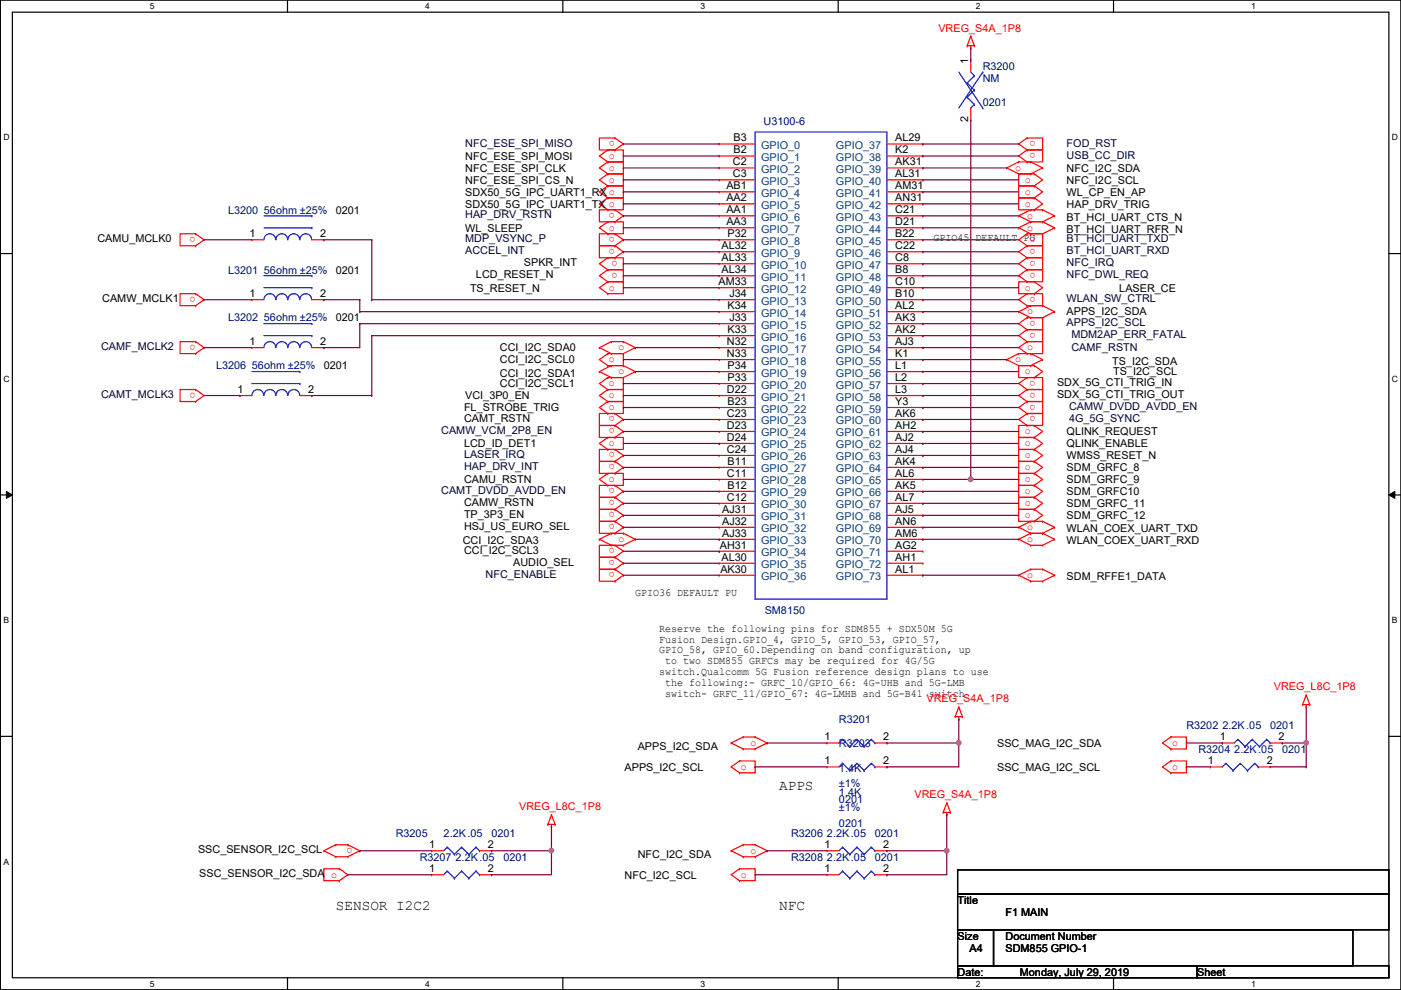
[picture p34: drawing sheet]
<svg xmlns="http://www.w3.org/2000/svg" width="297mm" height="210mm" viewBox="0 0 297 210" stroke-linecap="round" stroke-linejoin="round" font-family="sans-serif">
<defs><g id="words">
<g font-size="3">
<text x="165.2" y="167.6">APPS</text>
<text x="71.2" y="193">SENSOR I2C2</text>
<text x="165.2" y="193">NFC</text>
</g>
<g font-size="2.3" fill="#f00">
<text x="199" y="6.7">VREG_S4A_1P8</text>
<text x="130.4" y="29.9" transform="rotate(180 130.4 29.9)">o</text>
<text x="219.5" y="29.9" transform="rotate(180 219.5 29.9)">o</text>
<text x="129.1" y="33.7">o</text>
<text x="219.5" y="32.4" transform="rotate(180 219.5 32.4)">o</text>
<text x="129.1" y="36.2">o</text>
<text x="129.1" y="38.7">o</text>
<text x="215.2" y="36.2">o</text>
<text x="217.3" y="38.7">o</text>
<text x="217.3" y="41.3">o</text>
<text x="130.4" y="45.1" transform="rotate(180 130.4 45.1)">o</text>
<text x="217.3" y="43.8">o</text>
<text x="217.8" y="46.4">o</text>
<text x="41.5" y="50.2" transform="rotate(180 41.5 50.2)">o</text>
<text x="129.1" y="48.9">o</text>
<text x="130.4" y="50.2" transform="rotate(180 130.4 50.2)">o</text>
<text x="130.4" y="52.7" transform="rotate(180 130.4 52.7)">o</text>
<text x="217.8" y="48.9">o</text>
<text x="219.5" y="52.7" transform="rotate(180 219.5 52.7)">o</text>
<text x="219.5" y="50.2" transform="rotate(180 219.5 50.2)">o</text>
<text x="130.9" y="55.3" transform="rotate(180 130.9 55.3)">o</text>
<text x="130.9" y="57.8" transform="rotate(180 130.9 57.8)">o</text>
<text x="219.5" y="55.3" transform="rotate(180 219.5 55.3)">o</text>
<text x="219.5" y="57.8" transform="rotate(180 219.5 57.8)">o</text>
<text x="41.5" y="62.9" transform="rotate(180 41.5 62.9)">o</text>
<text x="129.1" y="61.6">o</text>
<text x="217.3" y="61.6">o</text>
<text x="219.5" y="62.9" transform="rotate(180 219.5 62.9)">o</text>
<text x="217.8" y="66.7">o</text>
<text x="219.5" y="68" transform="rotate(180 219.5 68)">o</text>
<text x="219.5" y="70.5" transform="rotate(180 219.5 70.5)">o</text>
<text x="41.5" y="73.1" transform="rotate(180 41.5 73.1)">o</text>
<text x="129.1" y="76.8">o</text>
<text x="131.1" y="74.3">o</text>
<text x="215.2" y="76.8">o</text>
<text x="217.8" y="74.3">o</text>
<text x="41.5" y="83.2" transform="rotate(180 41.5 83.2)">o</text>
<text x="129.1" y="81.9">o</text>
<text x="131.1" y="79.4">o</text>
<text x="217.3" y="79.4">o</text>
<text x="219.5" y="83.2" transform="rotate(180 219.5 83.2)">o</text>
<text x="219.5" y="80.7" transform="rotate(180 219.5 80.7)">o</text>
<text x="129.1" y="87">o</text>
<text x="129.1" y="84.5">o</text>
<text x="130.4" y="88.3" transform="rotate(180 130.4 88.3)">o</text>
<text x="219.5" y="85.8" transform="rotate(180 219.5 85.8)">o</text>
<text x="219.5" y="88.3" transform="rotate(180 219.5 88.3)">o</text>
<text x="129.1" y="94.6">o</text>
<text x="130.4" y="95.9" transform="rotate(180 130.4 95.9)">o</text>
<text x="130.4" y="90.8" transform="rotate(180 130.4 90.8)">o</text>
<text x="217.3" y="94.6">o</text>
<text x="217.3" y="92.1">o</text>
<text x="130.4" y="98.5" transform="rotate(180 130.4 98.5)">o</text>
<text x="217.3" y="99.7">o</text>
<text x="217.3" y="97.2">o</text>
<text x="129.1" y="102.2">o</text>
<text x="130.4" y="106.1" transform="rotate(180 130.4 106.1)">o</text>
<text x="130.4" y="103.5" transform="rotate(180 130.4 103.5)">o</text>
<text x="217.3" y="102.2">o</text>
<text x="217.3" y="107.3">o</text>
<text x="217.3" y="104.8">o</text>
<text x="130.4" y="108.6" transform="rotate(180 130.4 108.6)">o</text>
<text x="130.4" y="111.2" transform="rotate(180 130.4 111.2)">o</text>
<text x="217.3" y="109.9">o</text>
<text x="217.8" y="112.4">o</text>
<text x="130.4" y="116.2" transform="rotate(180 130.4 116.2)">o</text>
<text x="130.4" y="118.8" transform="rotate(180 130.4 118.8)">o</text>
<text x="131.1" y="114.9">o</text>
<text x="217.8" y="114.9">o</text>
<text x="130.4" y="121.3" transform="rotate(180 130.4 121.3)">o</text>
<text x="217.8" y="122.6">o</text>
<text x="196.4" y="148.9">VREG_S4A_1P8</text>
<text x="270.1" y="146.4">VREG_L8C_1P8</text>
<text x="159.1" y="158.1">o</text>
<text x="248.5" y="158.1">o</text>
<text x="157.1" y="163.2">o</text>
<text x="248.5" y="163.2">o</text>
<text x="110.1" y="171.8">VREG_L8C_1P8</text>
<text x="193.9" y="169.2">VREG_S4A_1P8</text>
<text x="74.8" y="179.7" transform="rotate(180 74.8 179.7)">o</text>
<text x="159.1" y="181">o</text>
<text x="70.2" y="186.1">o</text>
<text x="157.1" y="186.1">o</text>
</g>
<g font-size="2.3">
<text x="205.3" y="13.5" transform="rotate(-90 205.3 13.5)">1</text>
<text x="155.5" y="30">B3</text>
<text x="189.8" y="30">AL29</text>
<text x="205.3" y="26" transform="rotate(-90 205.3 26)">2</text>
<text x="98.6" y="33.9">NFC_ESE_SPI_MOSI</text>
<text x="155.4" y="35.1">C2</text>
<text x="155.5" y="32.5">B2</text>
<text x="189.8" y="32.5">K2</text>
<text x="189.8" y="35.1">AK31</text>
<text x="98.6" y="36.4">NFC_ESE_SPI_CLK</text>
<text x="98.6" y="38.9">NFC_ESE_SPI_CS_N</text>
<text x="98.6" y="41.5">SDX50_5G_IPC_UART1_RX o</text>
<text x="154" y="40.1">AB1</text>
<text x="155.4" y="37.6">C3</text>
<text x="189.8" y="37.6">AL31</text>
<text x="189.8" y="40.1">AM31</text>
<text x="226.1" y="38.9">NFC_I2C_SCL</text>
<text x="226.1" y="36.4">NFC_I2C_SDA</text>
<text x="226.1" y="41.5">WL_CP_EN_AP</text>
<text x="71.2" y="45.3">0201</text>
<text x="98.6" y="44">SDX50_5G_IPC_UART1_TX o</text>
<text x="154" y="42.7">AA2</text>
<text x="154" y="45.2">AA1</text>
<text x="154" y="47.8">AA3</text>
<text x="189.8" y="42.7">AN31</text>
<text x="189.8" y="45.2">C21</text>
<text x="189.8" y="47.8">D21</text>
<text x="226.1" y="46.8">BT_HCI_UART_CTS_N</text>
<text x="226.1" y="44">HAP_DRV_TRIG</text>
<text x="20.7" y="51.4">CAMU_MCLK0</text>
<text x="52.9" y="50.3">1</text>
<text x="67.9" y="50.3">2</text>
<text x="98.6" y="49.1">WL_SLEEP</text>
<text x="153" y="52.8">AL32</text>
<text x="154.3" y="50.3">P32</text>
<text x="189.8" y="50.3">B22</text>
<text x="189.8" y="52.8">C22</text>
<text x="197.9" y="51.2">GPIO45 DEFAULT PU</text>
<text x="226.1" y="49.4">BT_HCI_UART_RFR_N</text>
<text x="71.2" y="58">0201</text>
<text x="100.9" y="59">LCD_RESET_N</text>
<text x="111.1" y="56.5">SPKR_INT</text>
<text x="153" y="55.4">AL33</text>
<text x="153" y="57.9">AL34</text>
<text x="189.8" y="55.4">C8</text>
<text x="189.8" y="57.9">B8</text>
<text x="21.7" y="64.1">CAMW_MCLK1</text>
<text x="52.9" y="63">1</text>
<text x="67.9" y="63">2</text>
<text x="99.6" y="61.8">TS_RESET_N</text>
<text x="152.4" y="60.5">AM33</text>
<text x="154.3" y="65.5">K34</text>
<text x="154.6" y="63">J34</text>
<text x="189.8" y="60.5">C10</text>
<text x="189.8" y="63">B10</text>
<text x="189.8" y="65.5">AL2</text>
<text x="237.3" y="61.8">LASER_CE</text>
<text x="71.2" y="68.2">0201</text>
<text x="154.3" y="70.6">K33</text>
<text x="154.6" y="68.1">J33</text>
<text x="189.8" y="68.1">AK3</text>
<text x="189.8" y="70.6">AK2</text>
<text x="226.1" y="66.9">APPS_I2C_SDA</text>
<text x="52.9" y="73.2">1</text>
<text x="67.9" y="73.2">2</text>
<text x="106" y="74.5">CCI_I2C_SDA0</text>
<text x="106" y="77">CCI_I2C_SCL0</text>
<text x="154.1" y="73.2">N32</text>
<text x="154.1" y="75.7">N33</text>
<text x="189.8" y="73.2">AJ3</text>
<text x="189.8" y="75.7">K1</text>
<text x="235.8" y="77.3">TS_I2C_SDA</text>
<text x="50.4" y="83.3">1</text>
<text x="65.4" y="83.3">2</text>
<text x="68.7" y="78.3">0201</text>
<text x="106" y="79.8">CCI_I2C_SDA1</text>
<text x="106" y="82.1">CCI_I2C_SCL1</text>
<text x="154.1" y="83.3">D22</text>
<text x="154.3" y="78.2">P34</text>
<text x="154.3" y="80.8">P33</text>
<text x="189.8" y="78.2">L1</text>
<text x="189.8" y="80.8">L2</text>
<text x="189.8" y="83.3">L3</text>
<text x="224.1" y="81.9">SDX_5G_CTI_TRIG_IN</text>
<text x="236" y="79.6">TS_I2C_SCL</text>
<text x="98.4" y="87.2">FL_STROBE_TRIG</text>
<text x="98.4" y="89.5">CAMT_RSTN</text>
<text x="98.6" y="84.7">VCI_3P0_EN</text>
<text x="154.1" y="88.4">C23</text>
<text x="154.3" y="85.9">B23</text>
<text x="189.8" y="85.9">Y3</text>
<text x="189.8" y="88.4">AK6</text>
<text x="224.1" y="84.4">SDX_5G_CTI_TRIG_OUT</text>
<text x="98.4" y="94.8">LCD_ID_DET1</text>
<text x="154.1" y="90.9">D23</text>
<text x="154.1" y="93.5">D24</text>
<text x="189.8" y="90.9">AH2</text>
<text x="189.8" y="93.5">AJ2</text>
<text x="226.1" y="94.8">QLINK_ENABLE</text>
<text x="226.1" y="92.3">QLINK_REQUEST</text>
<text x="154.1" y="96">C24</text>
<text x="154.1" y="101.1">C11</text>
<text x="154.3" y="98.6">B11</text>
<text x="189.8" y="96">AJ4</text>
<text x="189.8" y="98.6">AK4</text>
<text x="189.8" y="101.1">AL6</text>
<text x="226.1" y="99.9">SDM_GRFC_8</text>
<text x="226.1" y="97.4">WMSS_RESET_N</text>
<text x="98.4" y="107.3">CAMW_RSTN</text>
<text x="98.4" y="102.4">CAMU_RSTN</text>
<text x="154.1" y="106.2">C12</text>
<text x="154.3" y="103.6">B12</text>
<text x="189.8" y="103.6">AK5</text>
<text x="189.8" y="106.2">AL7</text>
<text x="226.1" y="102.4">SDM_GRFC_9</text>
<text x="226.1" y="107.5">SDM_GRFC_11</text>
<text x="226.1" y="105">SDM_GRFC10</text>
<text x="98.4" y="109.8">TP_3P3_EN</text>
<text x="98.4" y="112.4">HSJ_US_EURO_SEL</text>
<text x="153.1" y="108.7">AJ31</text>
<text x="153.1" y="111.3">AJ32</text>
<text x="153.1" y="113.8">AJ33</text>
<text x="189.8" y="108.7">AJ5</text>
<text x="189.8" y="111.3">AN6</text>
<text x="189.8" y="113.8">AM6</text>
<text x="226.1" y="112.9">WLAN_COEX_UART_TXD</text>
<text x="226.1" y="110.1">SDM_GRFC_12</text>
<text x="98.1" y="115.4">CCI_I2C_SDA3</text>
<text x="98.4" y="117.4">CCI_I2C_SCL3</text>
<text x="108.8" y="120">AUDIO_SEL</text>
<text x="152.6" y="116.3">AH31</text>
<text x="153" y="118.9">AL30</text>
<text x="189.8" y="116.3">AG2</text>
<text x="189.8" y="118.9">AH1</text>
<text x="226.1" y="115.4">WLAN_COEX_UART_RXD</text>
<text x="152.7" y="121.4">AK30</text>
<text x="189.8" y="121.4">AL1</text>
<text x="226.1" y="123">SDM_RFFE1_DATA</text>
<text x="134.7" y="126.4">GPIO36 DEFAULT PU</text>
<text x="139.8" y="134">Reserve the following pins for SDM855 + SDX50M 5G</text>
<text x="139.8" y="136.3">Fusion Design.GPIO_4, GPIO_5, GPIO_53, GPIO_57,</text>
<text x="139.8" y="138.6">GPIO_58, GPIO_60.Depending on band configuration, up</text>
<text x="139.8" y="143.1">switch.Qualcomm 5G Fusion reference design plans to use</text>
<text x="141.1" y="140.8">to two SDM855 GRFCs may be required for 4G/5G</text>
<text x="141.1" y="145.4">the following:- GRFC_10/GPIO_66: 4G-UHB and 5G-LMB</text>
<text x="141.1" y="147.7">switch- GRFC_11/GPIO_67: 4G-LMHB and 5G-B41 switch</text>
<text x="135.2" y="159.1">APPS_I2C_SDA</text>
<text x="174.8" y="157">1</text>
<text x="187.3" y="157">2</text>
<text x="211.4" y="158.3">SSC_MAG_I2C_SDA</text>
<text x="258.7" y="157">1</text>
<text x="271.1" y="157">2</text>
<text x="132.4" y="163.4">APPS_I2C_SCL</text>
<text x="174.8" y="162.1">1</text>
<text x="187.3" y="162.1">2</text>
<text x="211.4" y="163.4">SSC_MAG_I2C_SCL</text>
<text x="256.1" y="162.1">1</text>
<text x="268.6" y="162.1">2</text>
<text x="91" y="179.8">1</text>
<text x="103.5" y="179.8">2</text>
<text x="174.8" y="179.8">1</text>
<text x="187.3" y="179.8">2</text>
<text x="42" y="180.9">SSC_SENSOR_I2C_SCL</text>
<text x="91" y="184.9">1</text>
<text x="103.5" y="184.9">2</text>
<text x="135.2" y="181.9">NFC_I2C_SDA</text>
<text x="174.8" y="184.9">1</text>
<text x="187.3" y="184.9">2</text>
<text x="42.2" y="186">SSC_SENSOR_I2C_SDA</text>
<text x="132.4" y="186.3">NFC_I2C_SCL</text>
<text x="203" y="191.6">Title</text>
<text x="213.2" y="194.1">F1 MAIN</text>
<text x="203" y="199.2">Size</text>
<text x="205.6" y="201.8">A4</text>
<text x="213.2" y="199.2">Document Number</text>
<text x="213.2" y="201.8">SDM855 GPIO-1</text>
<text x="203" y="206.8">Date:</text>
<text x="216.2" y="206.8">Monday, July 29, 2019</text>
<text x="253.8" y="206.8">Sheet</text>
</g>
<g font-size="2.3" fill="#00007f">
<text x="208.4" y="14.8">R3200</text>
<text x="208.4" y="17.4">NM</text>
<text x="208.4" y="22.4">0201</text>
<text x="161.9" y="26.5">U3100-6</text>
<text x="48.3" y="45.3">L3200 56ohm ±25%</text>
<text x="48.3" y="58">L3201 56ohm ±25%</text>
<text x="48.3" y="68.2">L3202 56ohm ±25%</text>
<text x="45.8" y="78.3">L3206 56ohm ±25%</text>
<text x="162.1" y="130.1">SM8150</text>
<text x="177.9" y="153.2">R3201</text>
<text x="251.5" y="154.5">R3202 2.2K.05</text>
<text x="269.3" y="154.5">0201</text>
<text x="177.9" y="158.3">R3203</text>
<text x="254.1" y="159.6">R3204 2.2K.05</text>
<text x="271.9" y="159.6">0201</text>
<text x="177.9" y="163.7">1.4K</text>
<text x="177.9" y="167">±1%</text>
<text x="177.9" y="170.3">0201</text>
<text x="177.9" y="168.7">1.4K</text>
<text x="177.9" y="172">±1%</text>
<text x="83.9" y="177.4">R3205</text>
<text x="94.1" y="177.4">2.2K.05</text>
<text x="104.2" y="177.4">0201</text>
<text x="167.7" y="177.4">R3206 2.2K.05</text>
<text x="177.9" y="175.3">0201</text>
<text x="185.5" y="177.4">0201</text>
<text x="89" y="182.5">R3207 2.2K.05</text>
<text x="106.8" y="182.5">0201</text>
<text x="167.7" y="182.5">R3208 2.2K.05</text>
<text x="185.5" y="182.5">0201</text>
</g>
<g font-size="2.3" fill="#000040">
<text x="98.6" y="31.1">NFC_ESE_SPI_MISO</text>
<text x="226.1" y="31.1">FOD_RST</text>
<text x="226.1" y="33.6">USB_CC_DIR</text>
<text x="98.6" y="46.3">HAP_DRV_RSTN</text>
<text x="98.6" y="51.4">MDP_VSYNC_P</text>
<text x="98.6" y="53.9">ACCEL_INT</text>
<text x="226.1" y="53.9">BT_HCI_UART_RXD</text>
<text x="226.1" y="51.4">BT_HCI_UART_TXD</text>
<text x="226.1" y="56.5">NFC_IRQ</text>
<text x="226.1" y="59">NFC_DWL_REQ</text>
<text x="226.1" y="64.1">WLAN_SW_CTRL</text>
<text x="226.1" y="69.2">APPS_I2C_SCL</text>
<text x="227.2" y="71.7">MDM2AP_ERR_FATAL</text>
<text x="21.4" y="74.3">CAMF_MCLK2</text>
<text x="227.2" y="74.5">CAMF_RSTN</text>
<text x="21.4" y="84.4">CAMT_MCLK3</text>
<text x="226.6" y="87">CAMW_DVDD_AVDD_EN</text>
<text x="226.6" y="89.5">4G_5G_SYNC</text>
<text x="93.6" y="92">CAMW_VCM_2P8_EN</text>
<text x="98.4" y="97.1">LASER_IRQ</text>
<text x="98.4" y="99.7">HAP_DRV_INT</text>
<text x="93.6" y="104.7">CAMT_DVDD_AVDD_EN</text>
<text x="103" y="122.5">NFC_ENABLE</text>
</g>
<g font-size="2.3" fill="#00407f">
<text x="161.4" y="31.6">GPIO_0</text>
<text x="161.4" y="34.1">GPIO_1</text>
<text x="177.2" y="31.6">GPIO_37</text>
<text x="177.2" y="34.1">GPIO_38</text>
<text x="161.4" y="36.7">GPIO_2</text>
<text x="161.4" y="39.2">GPIO_3</text>
<text x="161.4" y="41.7">GPIO_4</text>
<text x="177.2" y="36.7">GPIO_39</text>
<text x="177.2" y="39.2">GPIO_40</text>
<text x="177.2" y="41.7">GPIO_41</text>
<text x="161.4" y="44.3">GPIO_5</text>
<text x="161.4" y="46.8">GPIO_6</text>
<text x="177.2" y="44.3">GPIO_42</text>
<text x="177.2" y="46.8">GPIO_43</text>
<text x="161.4" y="49.4">GPIO_7</text>
<text x="161.4" y="51.9">GPIO_8</text>
<text x="177.2" y="49.4">GPIO_44</text>
<text x="177.2" y="51.9">GPIO_45</text>
<text x="161.4" y="54.4">GPIO_9</text>
<text x="161.4" y="57">GPIO_10</text>
<text x="161.4" y="59.5">GPIO_11</text>
<text x="177.2" y="54.4">GPIO_46</text>
<text x="177.2" y="57">GPIO_47</text>
<text x="177.2" y="59.5">GPIO_48</text>
<text x="161.4" y="62.1">GPIO_12</text>
<text x="161.4" y="64.6">GPIO_13</text>
<text x="177.2" y="62.1">GPIO_49</text>
<text x="177.2" y="64.6">GPIO_50</text>
<text x="161.4" y="67.1">GPIO_14</text>
<text x="161.4" y="69.7">GPIO_15</text>
<text x="177.2" y="67.1">GPIO_51</text>
<text x="177.2" y="69.7">GPIO_52</text>
<text x="161.4" y="72.2">GPIO_16</text>
<text x="161.4" y="74.8">GPIO_17</text>
<text x="161.4" y="77.3">GPIO_18</text>
<text x="177.2" y="72.2">GPIO_53</text>
<text x="177.2" y="74.8">GPIO_54</text>
<text x="177.2" y="77.3">GPIO_55</text>
<text x="161.4" y="79.8">GPIO_19</text>
<text x="161.4" y="82.4">GPIO_20</text>
<text x="177.2" y="79.8">GPIO_56</text>
<text x="177.2" y="82.4">GPIO_57</text>
<text x="161.4" y="84.9">GPIO_21</text>
<text x="161.4" y="87.5">GPIO_22</text>
<text x="177.2" y="84.9">GPIO_58</text>
<text x="177.2" y="87.5">GPIO_59</text>
<text x="161.4" y="90">GPIO_23</text>
<text x="161.4" y="92.5">GPIO_24</text>
<text x="161.4" y="95.1">GPIO_25</text>
<text x="177.2" y="90">GPIO_60</text>
<text x="177.2" y="92.5">GPIO_61</text>
<text x="177.2" y="95.1">GPIO_62</text>
<text x="161.4" y="97.6">GPIO_26</text>
<text x="161.4" y="100.2">GPIO_27</text>
<text x="177.2" y="97.6">GPIO_63</text>
<text x="177.2" y="100.2">GPIO_64</text>
<text x="161.4" y="102.7">GPIO_28</text>
<text x="161.4" y="105.2">GPIO_29</text>
<text x="161.4" y="107.8">GPIO_30</text>
<text x="177.2" y="102.7">GPIO_65</text>
<text x="177.2" y="105.2">GPIO_66</text>
<text x="177.2" y="107.8">GPIO_67</text>
<text x="161.4" y="110.3">GPIO_31</text>
<text x="161.4" y="112.9">GPIO_32</text>
<text x="177.2" y="110.3">GPIO_68</text>
<text x="177.2" y="112.9">GPIO_69</text>
<text x="161.4" y="115.4">GPIO_33</text>
<text x="161.4" y="117.9">GPIO_34</text>
<text x="177.2" y="115.4">GPIO_70</text>
<text x="177.2" y="117.9">GPIO_71</text>
<text x="161.4" y="120.5">GPIO_35</text>
<text x="161.4" y="123">GPIO_36</text>
<text x="177.2" y="120.5">GPIO_72</text>
<text x="177.2" y="123">GPIO_73</text>
</g>
<g font-size="1.8">
<text x="31.8" y="1.9">5</text>
<text x="90.1" y="1.9">4</text>
<text x="148.5" y="1.9">3</text>
<text x="206.9" y="1.9">2</text>
<text x="265.3" y="1.9">1</text>
<text x=".7" y="29.8">D</text>
<text x="295.1" y="29.8">D</text>
<text x=".7" y="80.9">C</text>
<text x="295.1" y="80.9">C</text>
<text x=".7" y="132.1">B</text>
<text x="295.1" y="132.1">B</text>
<text x=".7" y="183.3">A</text>
<text x="31.8" y="209.2">5</text>
<text x="90.1" y="209.2">4</text>
<text x="148.5" y="209.2">3</text>
<text x="206.9" y="209.2">2</text>
<text x="265.3" y="209.2">1</text>
</g>
</g></defs>
<path d="M.1 0h296.9v209.8h-296.9zM2.6 2.6h291.9v204.7h-291.9z" fill="none" stroke="#000" stroke-width=".25"/>
<g fill="#fff">
<path d="M31.8 .3h1v2h-1z"/>
<path d="M31.8 207.6h1v1.9h-1z"/>
</g>
<path d="M61 0v2.6M61 207.3v2.5" fill="none" stroke="#000" stroke-width=".25"/>
<g fill="#fff">
<path d="M90.1 .3h1v2h-1z"/>
<path d="M90.1 207.6h1v1.9h-1z"/>
</g>
<path d="M119.3 0v2.6M119.3 207.3v2.5" fill="none" stroke="#000" stroke-width=".25"/>
<g fill="#fff">
<path d="M148.5 .3h1v2h-1z"/>
<path d="M148.5 207.6h1v1.9h-1z"/>
</g>
<path d="M177.7 0v2.6M177.7 207.3v2.5" fill="none" stroke="#000" stroke-width=".25"/>
<g fill="#fff">
<path d="M206.9 .3h1v2h-1z"/>
<path d="M206.9 207.6h1v1.9h-1z"/>
</g>
<path d="M236.1 0v2.6M236.1 207.3v2.5" fill="none" stroke="#000" stroke-width=".25"/>
<g fill="#fff">
<path d="M265.3 .3h.9v2h-.9z"/>
<path d="M265.3 207.6h.9v1.9h-.9z"/>
<path d="M.7 28.2h1.3v1.9h-1.3z"/>
<path d="M295.1 28.2h1.3v1.9h-1.3z"/>
<path d="M.7 79.3h1.3v2h-1.3z"/>
<path d="M295.1 79.3h1.3v2h-1.3z"/>
</g>
<path d="M.1 53.8h2.5M294.5 53.8h2.5" fill="none" stroke="#000" stroke-width=".25"/>
<g fill="#fff">
<path d="M.7 130.5h1.2v2h-1.2z"/>
<path d="M295.1 130.5h1.2v2h-1.2z"/>
</g>
<path d="M.1 104.9h2.5M294.5 104.9h2.5" fill="none" stroke="#000" stroke-width=".25"/>
<path d="M1.4 104.2l1.2 .7-1.2 .8zM294.5 104.9l1.2-.7v1.5z" fill="#000"/>
<path d="M1.4 104.2l1.2 .7-1.2 .8zM294.5 104.9l1.2-.7v1.5z" fill="none" stroke="#000" stroke-width=".21"/>
<path d="M.7 181.7h1.2v2h-1.2z" fill="#fff"/>
<path d="M.1 156.1h2.5M294.5 156.1h2.5M203 184.4h91.5v5.1h-91.5zM203 189.5h91.5v7.6h-91.5zM203 197.1h7.6v7.7h-7.6zM210.6 197.1h76.2v7.7h-76.2zM203 204.8h50.8v2.5h-50.8zM253.8 204.8h40.7v2.5h-40.7z" fill="none" stroke="#000" stroke-width=".25"/>
<g fill="none" stroke="#f00" stroke-width=".25">
<path d="M205.1 9.7h.1M205.1 9.7h1.5M205.8 10.2h.1M205.8 7.7h.1M205.8 12.7h.1M205.8 9.7v.5M205.8 12.7v2.6M205.8 7.7l.8 2M205.8 7.7l-.7 2M206.6 9.7h.1M128.9 31.8h.1M128.9 34.3h.1"/>
<path d="M128.9 31.8h3.3v2.5h-3.3M128.9 36.9h.1M128.9 34.3h3.3v2.6h-3.3M128.9 39.4h.1M128.9 36.9h3.3v2.5h-3.3M128.9 39.4h3.3v2.6h-3.3M128.9 31.8l-1.8 1.3 1.8 1.2M128.9 34.3l-1.8 1.3 1.8 1.3M128.9 36.9l-1.8 1.2 1.8 1.3M128.9 39.4l-1.8 1.3 1.8 1.3M130.4 31.8h.1M130.4 29.3h.1"/>
<path d="M130.4 29.3h-3.3v2.5h3.3M130.4 29.3l1.8 1.2-1.8 1.3M152.5 30.5h.1M152.5 33.1h.1M152.5 35.6h.1M152.5 38.1h.1M152.5 30.5h7.6M152.5 33.1h7.6M152.5 35.6h7.6M152.5 38.1h7.6M188 30.5h7.7M188 33.1h7.7"/>
<path d="M188 35.6h7.7M188 38.1h7.7M195.7 30.5h.1M195.7 33.1h.1M195.7 35.6h.1M195.7 38.1h.1M205.8 25.4h.1M205.8 22.9v2.5M213.4 35.6h.1M213.4 35.6l2.6 1.3M216 34.3h.1M216 36.9h.1"/>
<path d="M216 34.3l-2.6 1.3M216 34.3h2.5M216 36.9h2.5M217.8 31.8h.1M217.8 29.3h.1M217.8 29.3h3.3v2.5h-3.3M217.8 34.3h.1M217.8 31.8h3.3v2.5h-3.3M217.8 29.3l-1.8 1.2 1.8 1.3M217.8 31.8l-1.8 1.3 1.8 1.2M218.5 34.3h.1M218.5 36.9h.1"/>
<path d="M218.5 34.3l2.6 1.3M219.3 36.9h.1M219.3 39.4h.1M219.3 36.9h-3.3v2.5h3.3M219.3 39.4h-3.3v2.6h3.3M219.3 36.9l1.8 1.2-1.8 1.3M219.3 39.4l1.8 1.3-1.8 1.3M221.1 35.6h.1M221.1 35.6l-2.6 1.3M41.5 52.1h.1M41.5 49.6h.1M41.5 49.6h-3.3v2.5h3.3"/>
<path d="M41.5 49.6l1.8 1.2-1.8 1.3M53.4 50.8h.1M53.4 50.8h2.6M66.1 50.8h2.6M68.7 50.8h.1M128.9 42h.1M128.9 44.5h.1M128.9 42h3.3v2.5h-3.3M128.9 59.7h.1M128.9 59.7h3.3v2.6h-3.3M128.9 57.2h.1M128.9 54.7h.1"/>
<path d="M128.9 54.7h3.3v2.5h-3.3M128.9 57.2h3.3v2.5h-3.3M128.9 47h.1M128.9 49.6h.1M128.9 47h3.3v2.6h-3.3M128.9 42l-1.8 1.2 1.8 1.3M128.9 59.7l-1.8 1.3 1.8 1.3M128.9 54.7l-1.8 1.2 1.8 1.3M128.9 57.2l-1.8 1.3 1.8 1.2M128.9 47l-1.8 1.3 1.8 1.3M130.4 52.1h.1M130.4 49.6h.1"/>
<path d="M130.4 49.6h-3.3v2.5h3.3M130.4 54.7h.1M130.4 52.1h-3.3v2.6h3.3M130.4 47h.1M130.4 44.5h.1M130.4 44.5h-3.3v2.5h3.3M130.4 49.6l1.8 1.2-1.8 1.3M130.4 52.1l1.8 1.3-1.8 1.3M130.4 44.5l1.8 1.3-1.8 1.2M152.5 40.7h.1M152.5 43.2h.1M152.5 45.8h.1"/>
<path d="M152.5 48.3h.1M152.5 50.8h.1M152.5 53.4h.1M152.5 55.9h.1M152.5 58.5h.1M152.5 50.8h7.6M152.5 40.7h7.6M152.5 43.2h7.6M152.5 45.8h7.6M152.5 48.3h7.6M152.5 53.4h7.6M152.5 55.9h7.6"/>
<path d="M152.5 58.5h7.6M188 50.8h7.7M188 40.7h7.7M188 43.2h7.7M188 45.8h7.7M188 48.3h7.7M188 53.4h7.7M188 55.9h7.7M188 58.5h7.7M195.7 40.7h.1M195.7 43.2h.1M195.7 45.8h.1"/>
<path d="M195.7 48.3h.1M195.7 50.8h.1M195.7 53.4h.1M195.7 55.9h.1M195.7 58.5h.1M216 45.8h.1M216 48.3h.1M216 45.8l2.5 1.2M216 48.3l2.5 1.3M217.8 54.7h.1M217.8 52.1h.1M217.8 52.1h3.3v2.6h-3.3"/>
<path d="M217.8 57.2h.1M217.8 54.7h3.3v2.5h-3.3M217.8 59.7h.1M217.8 57.2h3.3v2.5h-3.3M217.8 49.6h.1M217.8 49.6h3.3v2.5h-3.3M217.8 52.1l-1.8 1.3 1.8 1.3M217.8 54.7l-1.8 1.2 1.8 1.3M217.8 57.2l-1.8 1.3 1.8 1.2M217.8 49.6l-1.8 1.2 1.8 1.3M218.5 44.5h.1M218.5 47h.1"/>
<path d="M218.5 49.6h.1M218.5 44.5l-2.5 1.3M218.5 44.5h2.6M218.5 47h2.6M218.5 47l-2.5 1.3M218.5 49.6h2.6M219.3 59.7h.1M219.3 59.7h-3.3v2.6h3.3M219.3 42h.1M219.3 44.5h.1M219.3 42h-3.3v2.5h3.3M219.3 59.7l1.8 1.3-1.8 1.3"/>
<path d="M219.3 42l1.8 1.2-1.8 1.3M221.1 44.5h.1M221.1 47h.1M221.1 49.6h.1M221.1 44.5l2.5 1.3M221.1 47l2.5 1.3M223.6 45.8h.1M223.6 48.3h.1M223.6 45.8l-2.5 1.2M223.6 48.3l-2.5 1.3M41.5 64.8h.1M41.5 62.3h.1"/>
<path d="M41.5 62.3h-3.3v2.5h3.3M41.5 75h.1M41.5 72.4h.1M41.5 72.4h-3.3v2.6h3.3M41.5 62.3l1.8 1.2-1.8 1.3M41.5 72.4l1.8 1.3-1.8 1.3M53.4 73.7h.1M53.4 63.5h.1M53.4 73.7h2.6M53.4 63.5h2.6M66.1 73.7h2.6M66.1 63.5h2.6"/>
<path d="M68.7 73.7h.1M68.7 63.5h.1M127.1 78.8h.1M127.1 73.7h.1M127.1 73.7l2.5 1.3M127.1 78.8l2.5 1.3M128.9 62.3h.1M128.9 75h.1M128.9 77.5h.1M128.9 75h3.3v2.5h-3.3M128.9 75l-1.8 1.2 1.8 1.3M129.6 77.5h.1"/>
<path d="M129.6 72.4h.1M129.6 75h.1M129.6 77.5h2.6M129.6 77.5l-2.5 1.3M129.6 72.4h2.6M129.6 72.4l-2.5 1.3M129.6 75h2.6M132.2 77.5h.1M132.2 72.4h.1M132.2 75h.1M132.2 72.4l2.5 1.3M132.2 77.5l2.5 1.3"/>
<path d="M134.7 78.8h.1M134.7 73.7h.1M134.7 78.8l-2.5 1.3M134.7 73.7l-2.5 1.3M152.5 61h.1M152.5 63.5h.1M152.5 66.1h.1M152.5 68.6h.1M152.5 71.2h.1M152.5 73.7h.1M152.5 76.2h.1M152.5 78.8h.1"/>
<path d="M152.5 73.7h7.6M152.5 61h7.6M152.5 63.5h7.6M152.5 66.1h7.6M152.5 68.6h7.6M152.5 71.2h7.6M152.5 76.2h7.6M152.5 78.8h7.6M188 73.7h7.7M188 61h7.7M188 63.5h7.7M188 66.1h7.7"/>
<path d="M188 68.6h7.7M188 71.2h7.7M188 76.2h7.7M188 78.8h7.7M195.7 61h.1M195.7 63.5h.1M195.7 66.1h.1M195.7 68.6h.1M195.7 71.2h.1M195.7 73.7h.1M195.7 76.2h.1M195.7 78.8h.1"/>
<path d="M213.4 76.2h.1M213.4 76.2l2.6 1.3M216 66.1h.1M216 75h.1M216 77.5h.1M216 66.1l2.5 1.3M216 77.5h2.5M216 75h2.5M216 75l-2.6 1.2M217.8 64.8h.1M217.8 62.3h.1M217.8 62.3h3.3v2.5h-3.3"/>
<path d="M217.8 69.9h.1M217.8 67.4h.1M217.8 67.4h3.3v2.5h-3.3M217.8 72.4h.1M217.8 69.9h3.3v2.5h-3.3M217.8 75h.1M217.8 72.4h3.3v2.6h-3.3M217.8 62.3l-1.8 1.2 1.8 1.3M217.8 67.4l-1.8 1.2 1.8 1.3M217.8 69.9l-1.8 1.3 1.8 1.2M217.8 72.4l-1.8 1.3 1.8 1.3M218.5 64.8h.1"/>
<path d="M218.5 67.4h.1M218.5 75h.1M218.5 77.5h.1M218.5 64.8l-2.5 1.3M218.5 64.8h2.6M218.5 67.4h2.6M218.5 75l2.6 1.2M219.3 77.5h.1M219.3 77.5h-3.3v2.6h3.3M219.3 62.3h.1M219.3 77.5l1.8 1.3-1.8 1.3M221.1 64.8h.1"/>
<path d="M221.1 67.4h.1M221.1 76.2h.1M221.1 64.8l2.5 1.3M221.1 76.2l-2.6 1.3M223.6 66.1h.1M223.6 66.1l-2.5 1.3M41.5 85.1h.1M41.5 82.6h.1M41.5 82.6h-3.3v2.5h3.3M41.5 82.6l1.8 1.3-1.8 1.2M50.9 83.9h.1M50.9 83.9h2.5"/>
<path d="M63.6 83.9h2.5M66.1 83.9h.1M128.9 85.1h.1M128.9 87.7h.1M128.9 85.1h3.3v2.6h-3.3M128.9 92.8h.1M128.9 95.3h.1M128.9 92.8h3.3v2.5h-3.3M128.9 80.1h.1M128.9 82.6h.1M128.9 80.1h3.3v2.5h-3.3M128.9 82.6h3.3v2.5h-3.3"/>
<path d="M128.9 85.1l-1.8 1.3 1.8 1.3M128.9 92.8l-1.8 1.2 1.8 1.3M128.9 80.1l-1.8 1.2 1.8 1.3M128.9 82.6l-1.8 1.3 1.8 1.2M129.6 80.1h.1M129.6 80.1h2.6M130.4 97.8h.1M130.4 95.3h.1M130.4 95.3h-3.3v2.5h3.3M130.4 90.2h.1M130.4 87.7h.1M130.4 87.7h-3.3v2.5h3.3"/>
<path d="M130.4 92.8h.1M130.4 90.2h-3.3v2.6h3.3M130.4 97.8h-3.3v2.6h3.3M130.4 95.3l1.8 1.3-1.8 1.2M130.4 87.7l1.8 1.2-1.8 1.3M130.4 90.2l1.8 1.3-1.8 1.3M130.4 97.8l1.8 1.3-1.8 1.3M132.2 80.1h.1M152.5 81.3h.1M152.5 83.9h.1M152.5 86.4h.1M152.5 88.9h.1"/>
<path d="M152.5 91.5h.1M152.5 94h.1M152.5 96.6h.1M152.5 99.1h.1M152.5 81.3h7.6M152.5 83.9h7.6M152.5 86.4h7.6M152.5 88.9h7.6M152.5 91.5h7.6M152.5 94h7.6M152.5 96.6h7.6M152.5 99.1h7.6"/>
<path d="M188 81.3h7.7M188 83.9h7.7M188 86.4h7.7M188 88.9h7.7M188 91.5h7.7M188 94h7.7M188 96.6h7.7M188 99.1h7.7M195.7 81.3h.1M195.7 83.9h.1M195.7 86.4h.1M195.7 88.9h.1"/>
<path d="M195.7 91.5h.1M195.7 94h.1M195.7 96.6h.1M195.7 99.1h.1M217.8 87.7h.1M217.8 85.1h.1M217.8 85.1h3.3v2.6h-3.3M217.8 82.6h.1M217.8 82.6h3.3v2.5h-3.3M217.8 80.1h.1M217.8 80.1h3.3v2.5h-3.3M217.8 90.2h.1"/>
<path d="M217.8 87.7h3.3v2.5h-3.3M217.8 85.1l-1.8 1.3 1.8 1.3M217.8 82.6l-1.8 1.3 1.8 1.2M217.8 80.1l-1.8 1.2 1.8 1.3M217.8 87.7l-1.8 1.2 1.8 1.3M219.3 97.8h.1M219.3 97.8h-3.3v2.6h3.3M219.3 95.3h.1M219.3 95.3h-3.3v2.5h3.3M219.3 92.8h.1M219.3 92.8h-3.3v2.5h3.3M219.3 90.2h.1"/>
<path d="M219.3 90.2h-3.3v2.6h3.3M219.3 80.1h.1M219.3 92.8l1.8 1.2-1.8 1.3M219.3 97.8l1.8 1.3-1.8 1.3M219.3 95.3l1.8 1.3-1.8 1.2M219.3 90.2l1.8 1.3-1.8 1.3M127.1 114.3h.1M127.1 114.3l2.5 1.3M128.9 100.4h.1M128.9 102.9h.1M128.9 100.4h3.3v2.5h-3.3M128.9 100.4l-1.8 1.2 1.8 1.3"/>
<path d="M129.6 113.1h.1M129.6 115.6h.1M129.6 113.1h2.6M129.6 115.6h2.6M129.6 113.1l-2.5 1.2M130.4 108h.1M130.4 105.5h.1M130.4 105.5h-3.3v2.5h3.3M130.4 118.2h.1M130.4 115.6h.1M130.4 115.6h-3.3v2.6h3.3M130.4 102.9h.1"/>
<path d="M130.4 102.9h-3.3v2.6h3.3M130.4 118.2h-3.3v2.5h3.3M130.4 100.4h.1M130.4 110.5h.1M130.4 108h-3.3v2.5h3.3M130.4 113.1h.1M130.4 110.5h-3.3v2.6h3.3M130.4 105.5l1.8 1.2-1.8 1.3M130.4 115.6l1.8 1.3-1.8 1.3M130.4 102.9l1.8 1.3-1.8 1.3M130.4 118.2l1.8 1.2-1.8 1.3M130.4 108l1.8 1.3-1.8 1.2"/>
<path d="M130.4 110.5l1.8 1.3-1.8 1.3M132.2 113.1h.1M132.2 115.6h.1M132.2 113.1l2.5 1.2M134.7 114.3h.1M134.7 114.3l-2.5 1.3M152.5 101.6h.1M152.5 104.2h.1M152.5 106.7h.1M152.5 109.3h.1M152.5 111.8h.1M152.5 114.3h.1"/>
<path d="M152.5 116.9h.1M152.5 119.4h.1M152.5 101.6h7.6M152.5 104.2h7.6M152.5 106.7h7.6M152.5 109.3h7.6M152.5 111.8h7.6M152.5 114.3h7.6M152.5 116.9h7.6M152.5 119.4h7.6M188 101.6h7.7M188 104.2h7.7"/>
<path d="M188 106.7h7.7M188 109.3h7.7M188 111.8h7.7M188 114.3h7.7M188 116.9h7.7M188 119.4h7.7M195.7 101.6h.1M195.7 104.2h.1M195.7 106.7h.1M195.7 109.3h.1M195.7 111.8h.1M195.7 114.3h.1"/>
<path d="M195.7 116.9h.1M195.7 119.4h.1M216 111.8h.1M216 114.3h.1M216 111.8l2.5 1.3M216 114.3l2.5 1.3M218.5 110.5h.1M218.5 113.1h.1M218.5 115.6h.1M218.5 110.5l-2.5 1.3M218.5 110.5h2.6M218.5 113.1h2.6"/>
<path d="M218.5 113.1l-2.5 1.2M218.5 115.6h2.6M219.3 100.4h.1M219.3 102.9h.1M219.3 100.4h-3.3v2.5h3.3M219.3 105.5h.1M219.3 108h.1M219.3 105.5h-3.3v2.5h3.3M219.3 102.9h-3.3v2.6h3.3M219.3 110.5h.1M219.3 108h-3.3v2.5h3.3M219.3 100.4l1.8 1.2-1.8 1.3"/>
<path d="M219.3 105.5l1.8 1.2-1.8 1.3M219.3 102.9l1.8 1.3-1.8 1.3M219.3 108l1.8 1.3-1.8 1.2M221.1 110.5h.1M221.1 113.1h.1M221.1 115.6h.1M221.1 110.5l2.5 1.3M221.1 113.1l2.5 1.2M223.6 111.8h.1M223.6 114.3h.1M223.6 111.8l-2.5 1.3M223.6 114.3l-2.5 1.3"/>
<path d="M130.4 120.7h.1M130.4 123.2h.1M130.4 120.7h-3.3v2.5h3.3M130.4 120.7l1.8 1.3-1.8 1.2M152.5 122h.1M152.5 122h7.6M188 122h7.7M195.7 122h.1M216 122h.1M216 122l2.5 1.2M218.5 120.7h.1M218.5 123.2h.1"/>
<path d="M218.5 120.7l-2.5 1.3M218.5 120.7h2.6M218.5 123.2h2.6M221.1 120.7h.1M221.1 123.2h.1M221.1 120.7l2.5 1.3M223.6 122h.1M223.6 122l-2.5 1.2M155 157.5h.1M155 157.5l2.6 1.3M157.6 156.3h.1M157.6 158.8h.1"/>
<path d="M157.6 156.3h2.5M157.6 156.3l-2.6 1.2M157.6 158.8h2.5M160.1 156.3h.1M160.1 158.8h.1M160.1 156.3l2.5 1.2M162.6 157.5h.1M162.6 157.5l-2.5 1.3M175.3 157.5h.1M175.3 157.5h2.6M185.5 157.5h2.5M188 157.5h.1"/>
<path d="M202.5 151.9h.1M202.5 151.9h1.5M203.3 152.4h.1M203.3 149.9h.1M203.3 151.9v.5M203.3 149.9l.7 2M203.3 149.9l-.8 2M204 151.9h.1M248.2 156.3h.1M248.2 158.8h.1M248.2 156.3h3.3v2.5h-3.3M248.2 156.3l-1.7 1.2 1.7 1.3"/>
<path d="M259.2 157.5h.1M259.2 157.5h2.5M269.3 157.5h2.6M271.9 157.5h.1M276.2 149.4h.1M276.2 149.4h1.5M276.9 149.9h.1M276.9 147.4h.1M276.9 149.4v.5M276.9 147.4l.8 2M276.9 147.4l-.7 2M277.7 149.4h.1"/>
<path d="M71.2 179.1h.1M71.2 179.1h2.5M71.2 179.1l-2.5 1.3M73.7 179.1h.1M73.7 179.1l2.6 1.3M116.2 174.8h.1M116.2 174.8h1.5M116.9 175.3h.1M116.9 172.8h.1M116.9 174.8v.5M116.9 172.8l.8 2M116.9 172.8l-.7 2"/>
<path d="M117.7 174.8h.1M156.8 161.3h.1M156.8 163.9h.1M156.8 161.3h3.3v2.6h-3.3M156.8 161.3l-1.8 1.3 1.8 1.3M157.6 179.1h.1M157.6 179.1h2.5M157.6 179.1l-2.6 1.3M160.1 179.1h.1M160.1 179.1l2.5 1.3M175.3 162.6h.1M175.3 162.6h2.6"/>
<path d="M185.5 162.6h2.5M188 162.6h.1M200 172.3h.1M200 172.3h1.5M200.7 172.8h.1M200.7 170.2h.1M200.7 172.3v.5M200.7 170.2l.8 2.1M200.7 170.2l-.7 2.1M201.5 172.3h.1M248.2 161.3h.1M248.2 163.9h.1"/>
<path d="M248.2 161.3h3.3v2.6h-3.3M248.2 161.3l-1.7 1.3 1.7 1.3M256.6 162.6h.1M256.6 162.6h2.6M266.8 162.6h2.5M269.3 162.6h.1M68.7 180.4h.1M68.7 180.4l2.5 1.3M71.2 181.7h.1M71.2 181.7h2.5M72 184.2h.1M72 186.7h.1"/>
<path d="M72 184.2h-3.3v2.5h3.3M72 184.2l1.7 1.3-1.7 1.2M73.7 181.7h.1M76.3 180.4h.1M76.3 180.4l-2.6 1.3M91.5 185.5h.1M91.5 180.4h.1M91.5 185.5h2.6M91.5 180.4h2.6M101.7 185.5h2.5M101.7 180.4h2.5M104.2 185.5h.1"/>
<path d="M104.2 180.4h.1M155 180.4h.1M155 180.4l2.6 1.3M156.8 184.2h.1M156.8 186.7h.1M156.8 184.2h3.3v2.5h-3.3M156.8 184.2l-1.8 1.3 1.8 1.2M157.6 181.7h.1M157.6 181.7h2.5M160.1 181.7h.1M162.6 180.4h.1M162.6 180.4l-2.5 1.3"/>
<path d="M175.3 185.5h.1M175.3 180.4h.1M175.3 185.5h2.6M175.3 180.4h2.6M185.5 185.5h2.5M185.5 180.4h2.5M188 185.5h.1M188 180.4h.1"/>
</g>
<g fill="none" stroke="#00f" stroke-width=".25">
<path d="M203.3 15.3l5.1 7.6M205.1 17.6h.1M205.1 17.6l1.5 1.5M205.8 15.3l.8 .7M206.6 16h.1M206.6 19.1h.1M206.6 16l-1.5 1.6M206.6 19.1l-1.5 1.5M208.4 15.3h.1M208.4 15.3l-5.1 7.6M160.1 28h27.9v99h-27.9zM205.1 20.6h.1"/>
<path d="M205.1 20.6l1.5 1.5M205.8 22.9h.1M206.6 22.1h.1M206.6 22.1l-.8 .8M208.4 22.9h.1M56 50.8a1.25 1.25 0 0 1 1.2-1.2 1.25 1.25 0 0 1 1.3 1.2M56 48.3h10.1M56 45.8h10.1M56 58.5h10.1M58.5 50.8a1.25 1.25 0 0 1 1.3-1.2 1.25 1.25 0 0 1 1.2 1.2M61 50.8a1.25 1.25 0 0 1 1.3-1.2 1.25 1.25 0 0 1 1.2 1.2M63.6 50.8a1.25 1.25 0 0 1 1.2-1.2 1.25 1.25 0 0 1 1.3 1.2"/>
<path d="M66.1 48.3h.1M66.1 45.8h.1M66.1 58.5h.1M53.4 78.8h10.2M56 73.7a1.25 1.25 0 0 1 1.2-1.3 1.25 1.25 0 0 1 1.3 1.3M56 63.5a1.25 1.25 0 0 1 1.2-1.2 1.25 1.25 0 0 1 1.3 1.2M56 71.2h10.1M56 68.6h10.1M56 61h10.1M58.5 73.7a1.25 1.25 0 0 1 1.3-1.3 1.25 1.25 0 0 1 1.2 1.3M58.5 63.5a1.25 1.25 0 0 1 1.3-1.2 1.25 1.25 0 0 1 1.2 1.2M61 73.7a1.25 1.25 0 0 1 1.3-1.3 1.25 1.25 0 0 1 1.2 1.3"/>
<path d="M61 63.5a1.25 1.25 0 0 1 1.3-1.2 1.25 1.25 0 0 1 1.2 1.2M63.6 73.7a1.25 1.25 0 0 1 1.2-1.3 1.25 1.25 0 0 1 1.3 1.3M63.6 78.8h.1M63.6 63.5a1.25 1.25 0 0 1 1.2-1.2 1.25 1.25 0 0 1 1.3 1.2M66.1 71.2h.1M66.1 68.6h.1M66.1 61h.1M53.4 83.9a1.25 1.25 0 0 1 1.3-1.3 1.25 1.25 0 0 1 1.2 1.3M53.4 81.3h10.2M56 83.9a1.25 1.25 0 0 1 1.2-1.3 1.25 1.25 0 0 1 1.3 1.3M58.5 83.9a1.25 1.25 0 0 1 1.3-1.3 1.25 1.25 0 0 1 1.2 1.3M61 83.9a1.25 1.25 0 0 1 1.3-1.3 1.25 1.25 0 0 1 1.2 1.3"/>
<path d="M63.6 81.3h.1M178.6 156.8h.1M178.6 156.8l-.7 .7M178.6 156.8l1.6 1.5M180.2 158.3h.1M181.7 156.8h.1M181.7 156.8l-1.5 1.5M181.7 156.8l1.5 1.5M183.2 158.3h.1M184.7 156.8h.1M184.7 156.8l-1.5 1.5M184.7 156.8l.8 .7"/>
<path d="M185.5 157.5h.1M262.5 156.8h.1M262.5 156.8l-.8 .7M262.5 156.8l1.5 1.5M264 158.3h.1M265.5 156.8h.1M265.5 156.8l-1.5 1.5M265.5 156.8l1.5 1.5M267 158.3h.1M268.6 156.8h.1M268.6 156.8l-1.6 1.5M268.6 156.8l.7 .7"/>
<path d="M269.3 157.5h.1M94.8 179.6h.1M94.8 179.6l-.7 .8M94.8 179.6l1.5 1.5M97.9 179.6h.1M97.9 179.6l-1.6 1.5M97.9 179.6l1.5 1.5M100.9 179.6h.1M100.9 179.6l-1.5 1.5M100.9 179.6l.8 .8M178.6 179.6h.1M178.6 161.8h.1"/>
<path d="M178.6 179.6l-.7 .8M178.6 179.6l1.6 1.5M178.6 161.8l-.7 .8M178.6 161.8l1.6 1.6M180.2 163.4h.1M181.7 179.6h.1M181.7 161.8h.1M181.7 179.6l-1.5 1.5M181.7 179.6l1.5 1.5M181.7 161.8l-1.5 1.6M181.7 161.8l1.5 1.6M183.2 163.4h.1"/>
<path d="M184.7 179.6h.1M184.7 161.8h.1M184.7 179.6l-1.5 1.5M184.7 179.6l.8 .8M184.7 161.8l-1.5 1.6M184.7 161.8l.8 .8M185.5 162.6h.1M259.9 161.8h.1M259.9 161.8l-.7 .8M259.9 161.8l1.5 1.6M261.4 163.4h.1M263 161.8h.1"/>
<path d="M263 161.8l-1.6 1.6M263 161.8l1.5 1.6M264.5 163.4h.1M266 161.8h.1M266 161.8l-1.5 1.6M266 161.8l.8 .8M266.8 162.6h.1M94.8 184.7h.1M94.8 184.7l-.7 .8M94.8 184.7l1.5 1.5M96.3 186.2h.1M96.3 181.1h.1"/>
<path d="M97.9 184.7h.1M97.9 184.7l-1.6 1.5M97.9 184.7l1.5 1.5M99.4 186.2h.1M99.4 181.1h.1M100.9 184.7h.1M100.9 184.7l-1.5 1.5M100.9 184.7l.8 .8M101.7 185.5h.1M101.7 180.4h.1M178.6 184.7h.1M178.6 184.7l-.7 .8"/>
<path d="M178.6 184.7l1.6 1.5M180.2 186.2h.1M180.2 181.1h.1M181.7 184.7h.1M181.7 184.7l-1.5 1.5M181.7 184.7l1.5 1.5M183.2 186.2h.1M183.2 181.1h.1M184.7 184.7h.1M184.7 184.7l-1.5 1.5M184.7 184.7l.8 .8M185.5 185.5h.1"/>
<path d="M185.5 180.4h.1"/>
</g>
<g fill="none" stroke="#7f0040" stroke-width=".25">
<path d="M132.2 30.5h.1M132.2 33.1h.1M132.2 35.6h.1M132.2 38.1h.1M132.2 33.1h20.3M132.2 38.1h20.3M132.2 35.6h20.3M132.2 30.5h20.3M195.7 33.1h.1M195.7 38.1h.1M195.7 35.6h.1M195.7 30.5h.1"/>
<path d="M195.7 33.1h20.3M195.7 38.1h20.3M195.7 35.6h17.7M195.7 30.5h20.3M43.3 50.8h.1M43.3 50.8h10.1M132.2 45.8h.1M132.2 50.8h.1M132.2 45.8h20.3M132.2 50.8h20.3M195.7 45.8h.1M195.7 53.4h.1"/>
<path d="M195.7 55.9h.1M195.7 58.5h.1M195.7 48.3h.1M195.7 45.8h20.3M195.7 53.4h20.3M195.7 55.9h20.3M195.7 58.5h20.3M195.7 48.3h20.3M132.2 76.2h.1M132.2 61h.1M132.2 76.2h20.3M132.2 61h20.3"/>
<path d="M134.7 73.7h.1M134.7 78.8h.1M134.7 73.7h17.8M134.7 78.8h17.8M195.7 73.7h.1M195.7 66.1h.1M195.7 63.5h.1M195.7 68.6h.1M195.7 73.7h20.3M195.7 66.1h20.3M195.7 63.5h20.3M195.7 68.6h20.3"/>
<path d="M132.2 81.3h.1M132.2 86.4h.1M132.2 96.6h.1M132.2 88.9h.1M132.2 96.6h20.3M132.2 81.3h20.3M132.2 86.4h20.3M132.2 88.9h20.3M195.7 99.1h.1M195.7 96.6h.1M195.7 94h.1M195.7 91.5h.1"/>
<path d="M195.7 99.1h20.3M195.7 96.6h20.3M195.7 94h20.3M195.7 91.5h20.3M132.2 106.7h.1M132.2 106.7h20.3M195.7 111.8h.1M195.7 114.3h.1M195.7 101.6h10.1M195.7 111.8h20.3M195.7 114.3h20.3M205.8 101.6h.1"/>
<path d="M195.7 122h.1M195.7 122h20.3M162.6 157.5h.1M162.6 157.5h12.7M203.3 152.4h.1M203.3 152.4v5.1M116.9 175.3h.1M116.9 175.3v5.1h-12.7M160.1 162.6h.1M160.1 162.6h15.2M200.7 172.8h.1M200.7 172.8v7.6"/>
<path d="M73.7 185.5h.1M73.7 185.5h17.8M76.3 180.4h.1M76.3 180.4h15.2M104.2 185.5h.1M104.2 180.4h.1M104.2 185.5h12.7M160.1 185.5h.1M160.1 185.5h15.2M162.6 180.4h.1M162.6 180.4h12.7"/>
</g>
<circle cx="116.9" cy="180.4" r=".49" fill="#f0f"/>
<circle cx="116.9" cy="180.4" r=".49" fill="none" stroke="#f0f" stroke-width=".25"/>
<path d="M116.9 180.4h.1M116.9 180.4v5.1M188 185.5h.1M188 180.4h.1M188 185.5h12.7M188 180.4h12.7" fill="none" stroke="#7f0040" stroke-width=".25"/>
<circle cx="200.7" cy="180.4" r=".49" fill="#f0f"/>
<circle cx="200.7" cy="180.4" r=".49" fill="none" stroke="#f0f" stroke-width=".25"/>
<path d="M188 157.5h.1M188 157.5h15.3M203.3 157.5h.1M203.3 157.5v5.1h-15.3M188 162.6h.1M200.7 180.4h.1M200.7 180.4v5.1" fill="none" stroke="#7f0040" stroke-width=".25"/>
<circle cx="203.3" cy="157.5" r=".49" fill="#f0f"/>
<circle cx="203.3" cy="157.5" r=".49" fill="none" stroke="#f0f" stroke-width=".25"/>
<path d="M251.5 157.5h7.7M259.2 157.5h.1M271.9 157.5h.1M271.9 157.5h5M276.9 157.5h.1M276.9 149.9v12.7M251.5 162.6h.1M251.5 162.6h5.1M269.3 162.6h7.6M276.9 162.6h.1" fill="none" stroke="#7f0040" stroke-width=".25"/>
<circle cx="276.9" cy="157.5" r=".49" fill="#f0f"/>
<circle cx="276.9" cy="157.5" r=".49" fill="none" stroke="#f0f" stroke-width=".25"/>
<g fill="none" stroke="#7f0040" stroke-width=".25">
<path d="M205.8 25.4v76.2M68.7 50.8h.1M68.7 50.8h10.1M78.8 50.8h.1M78.8 50.8v12.7M43.3 63.5h.1M43.3 73.7h.1M43.3 63.5h10.1M43.3 73.7h10.1M68.7 63.5h.1M68.7 73.7h.1M68.7 63.5h7.6"/>
<path d="M76.3 63.5h.1M76.3 66.1h.1M76.3 68.6h.1M76.3 63.5v2.6M76.3 68.6v5.1h-7.6M76.3 66.1h76.2M76.3 68.6h76.2M78.8 63.5h.1M78.8 63.5h73.7M205.8 101.6h.1"/>
</g>
<circle cx="205.8" cy="101.6" r=".49" fill="#f0f"/>
<circle cx="205.8" cy="101.6" r=".49" fill="none" stroke="#f0f" stroke-width=".25"/>
<g fill="none" stroke="#7f0040" stroke-width=".25">
<path d="M205.8 12.7h.1M205.8 10.2v2.5M132.2 40.7h.1M132.2 43.2h.1M132.2 55.9h.1M132.2 53.4h.1M132.2 48.3h.1M132.2 58.5h.1M132.2 40.7h20.3M132.2 43.2h20.3M132.2 55.9h20.3M132.2 53.4h20.3"/>
<path d="M132.2 48.3h20.3M132.2 58.5h20.3M195.7 50.8h.1M195.7 40.7h.1M195.7 43.2h.1M195.7 40.7h20.3M195.7 43.2h20.3M195.7 50.8h20.3M78.8 71.2h.1M78.8 71.2h73.7M78.8 71.2v12.7M195.7 71.2h.1"/>
<path d="M195.7 76.2h.1M195.7 78.8h.1M195.7 61h.1M195.7 71.2h20.3M195.7 76.2h17.7M195.7 78.8h20.3M195.7 61h20.3M43.3 83.9h7.6M50.9 83.9h.1M66.1 83.9h.1M66.1 83.9h12.7M78.8 83.9h.1"/>
<path d="M132.2 83.9h.1M132.2 91.5h.1M132.2 99.1h.1M132.2 94h20.3M132.2 83.9h20.3M132.2 91.5h20.3M132.2 99.1h20.3M152.5 94h.1M195.7 86.4h.1M195.7 83.9h.1M195.7 81.3h.1M195.7 88.9h.1"/>
<path d="M195.7 83.9h20.3M195.7 86.4h20.3M195.7 81.3h20.3M195.7 88.9h20.3M132.2 119.4h.1M132.2 101.6h.1M132.2 104.2h.1M132.2 109.3h.1M132.2 111.8h.1M132.2 101.6h20.3M132.2 119.4h20.3M132.2 116.9h20.3"/>
<path d="M132.2 104.2h20.3M132.2 109.3h20.3M132.2 111.8h20.3M134.7 114.3h17.8M152.5 114.3h.1M152.5 116.9h.1M195.7 106.7h.1M195.7 104.2h.1M195.7 109.3h.1M195.7 104.2h20.3M195.7 106.7h20.3M195.7 109.3h20.3"/>
<path d="M205.8 101.6h10.2M216 101.6h.1M132.2 122h.1M132.2 122h20.3"/>
</g>
<circle cx="116.9" cy="180.4" r=".49" fill="#f0f"/>
<circle cx="116.9" cy="180.4" r=".49" fill="none" stroke="#f0f" stroke-width=".25"/>
<circle cx="200.7" cy="180.4" r=".49" fill="#f0f"/>
<circle cx="200.7" cy="180.4" r=".49" fill="none" stroke="#f0f" stroke-width=".25"/>
<circle cx="203.3" cy="157.5" r=".49" fill="#f0f"/>
<circle cx="203.3" cy="157.5" r=".49" fill="none" stroke="#f0f" stroke-width=".25"/>
<circle cx="276.9" cy="157.5" r=".49" fill="#f0f"/>
<circle cx="276.9" cy="157.5" r=".49" fill="none" stroke="#f0f" stroke-width=".25"/>
<circle cx="205.8" cy="101.6" r=".49" fill="#f0f"/>
<circle cx="205.8" cy="101.6" r=".49" fill="none" stroke="#f0f" stroke-width=".25"/>
<use href="#words"/>
</svg>
